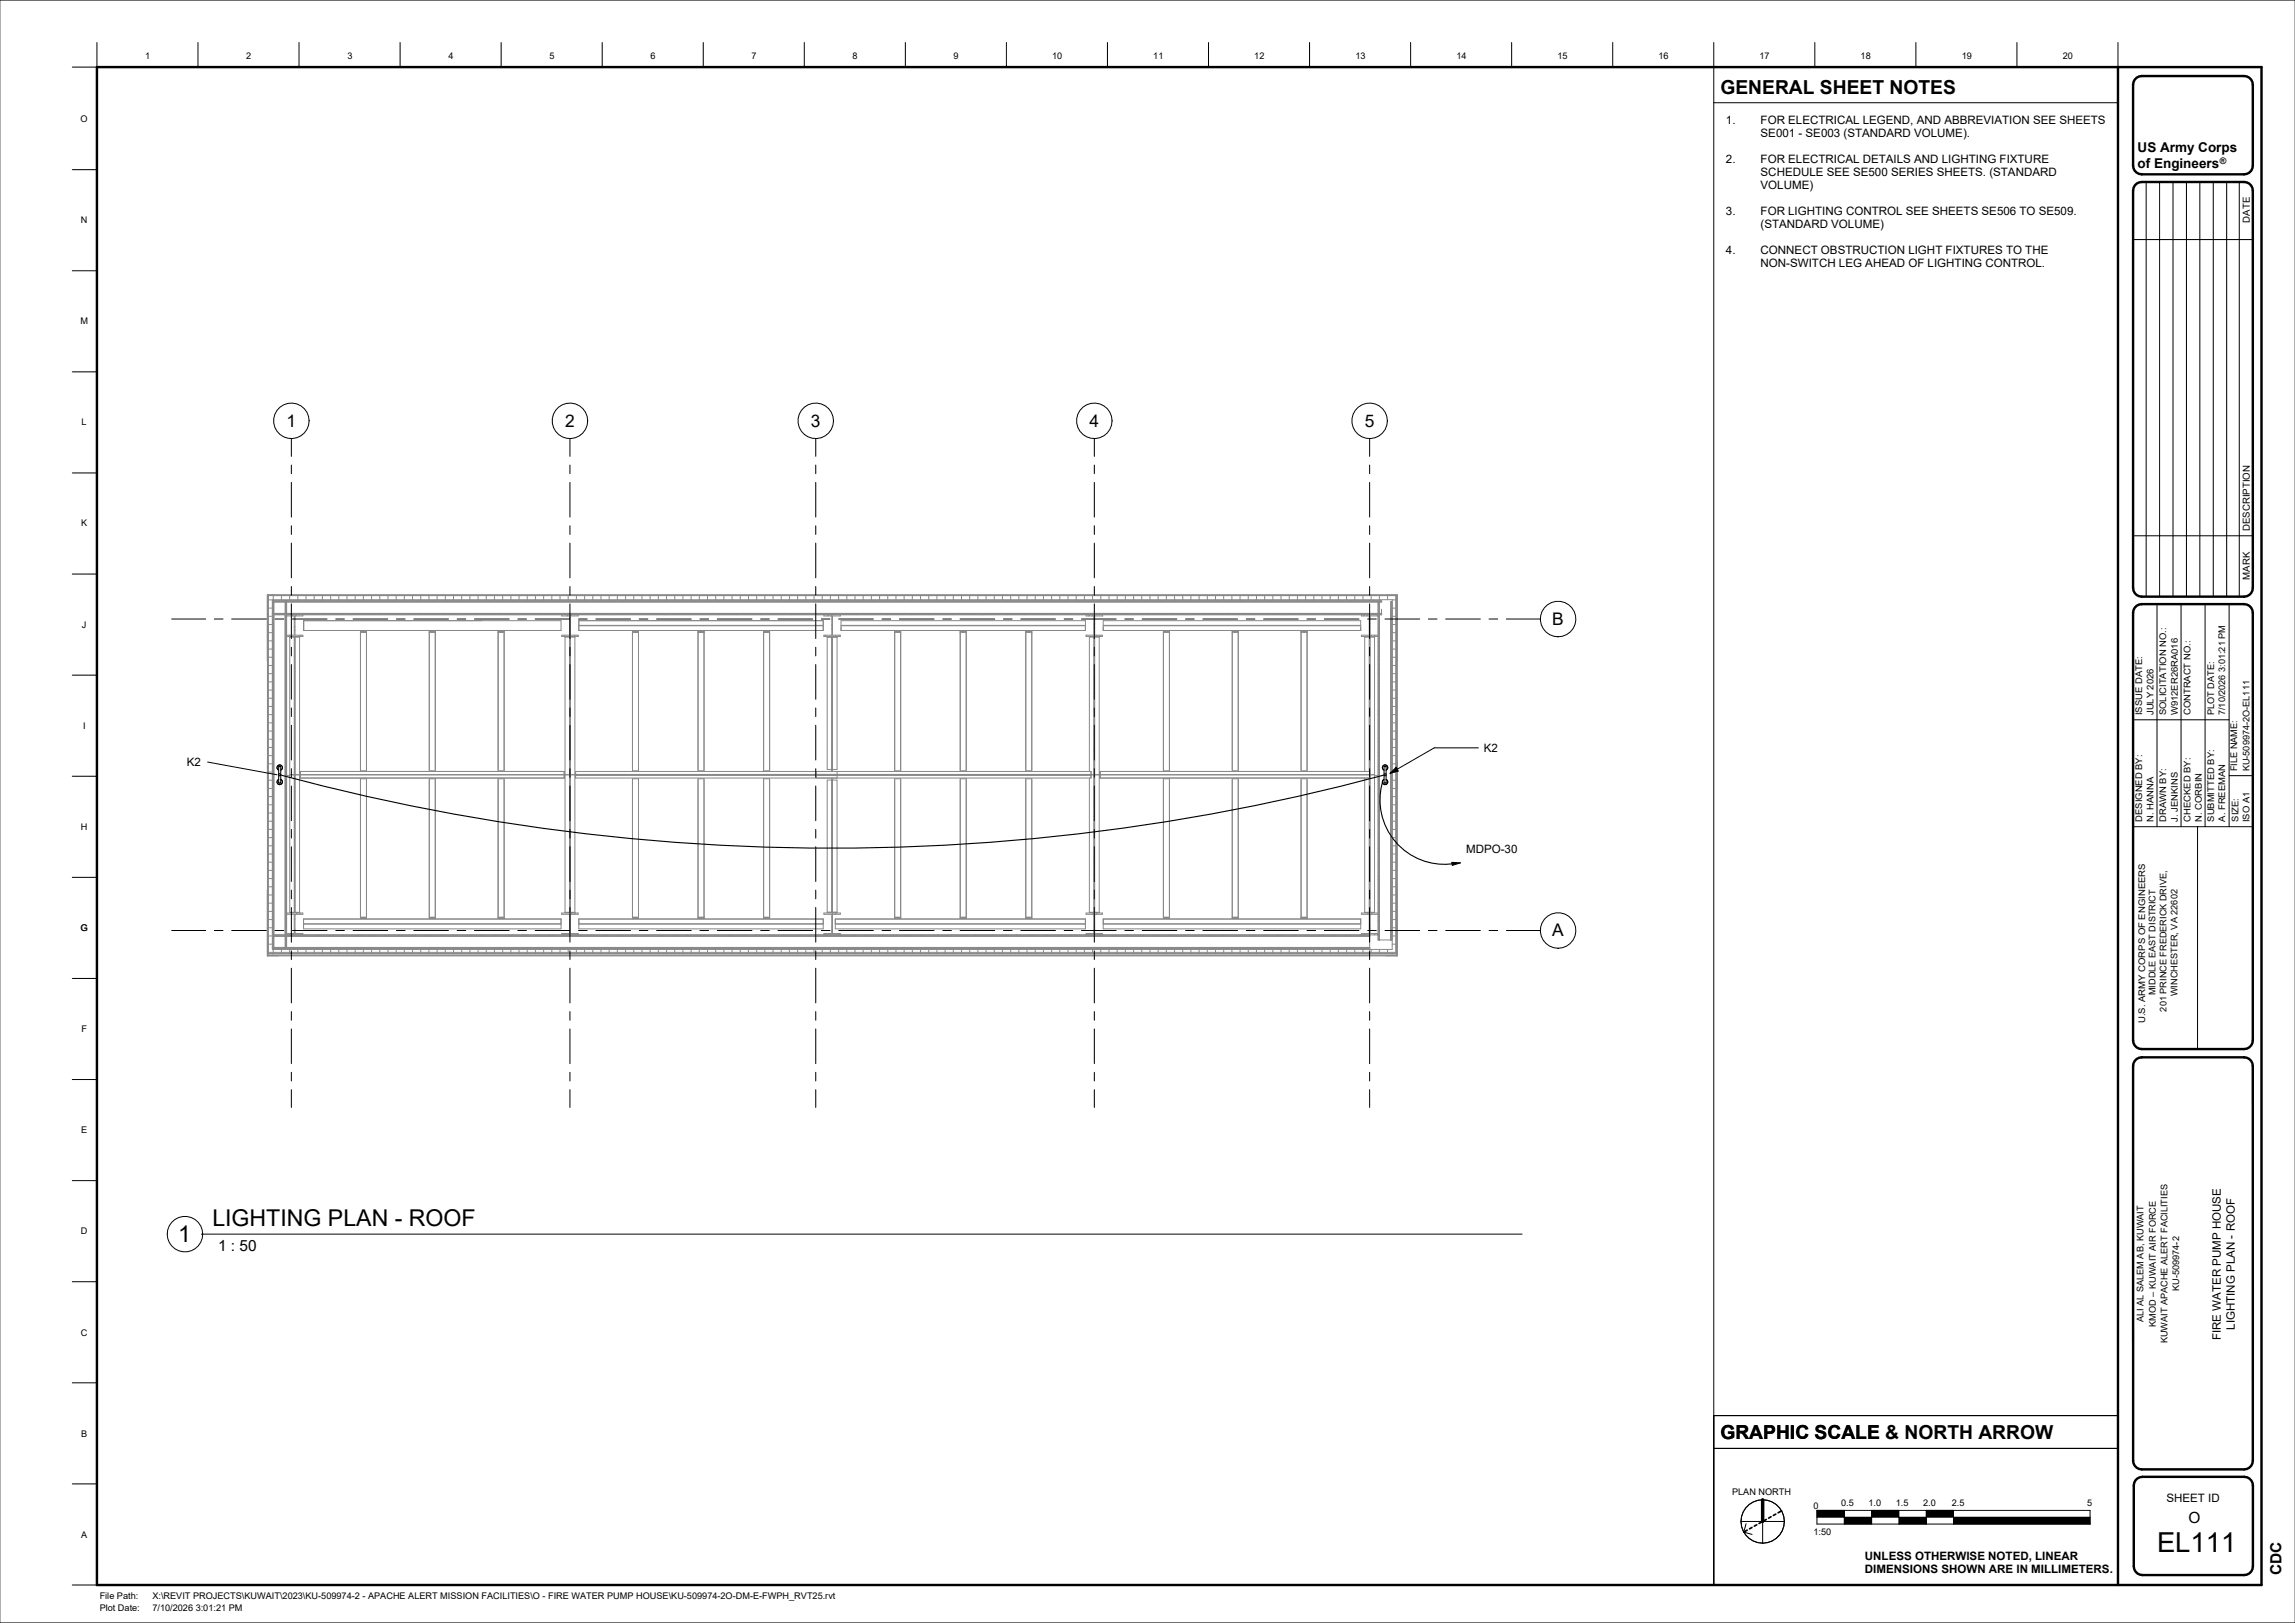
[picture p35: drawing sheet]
<svg xmlns="http://www.w3.org/2000/svg" width="841mm" height="594mm" viewBox="0 0 841 594" stroke-linecap="round" stroke-linejoin="round" font-family="sans-serif">
<defs><g id="words">
<text font-size="10.1" x="790.4" y="568.4">EL111</text>
<g font-size="8.5">
<text x="77.8" y="448.9">LIGHTING PLAN - ROOF</text>
<text x="65.2" y="454.9">1</text>
</g>
<g font-size="7.1">
<text x="630.4" y="34.3">GENERAL SHEET NOTES</text>
<text x="630.4" y="527.2">GRAPHIC SCALE</text>
<text x="630.4" y="527.2">GRAPHIC SCALE &amp; NORTH ARROW</text>
</g>
<g font-size="6.4">
<text x="105" y="156.3">1</text>
<text x="207.1" y="156.3">2</text>
<text x="297.1" y="156.3">3</text>
<text x="399.2" y="156.3">4</text>
<text x="500.1" y="156.3">5</text>
<text x="568.8" y="228.9">B</text>
<text x="568.8" y="343">A</text>
</g>
<g font-size="5.6">
<text x="79.9" y="458.1">1 : 50</text>
<text x="801.9" y="557.9">O</text>
<text x="836.1" y="577.1" transform="rotate(-90 836.1 577.1)">CDC</text>
</g>
<g font-size="4.9">
<text x="783.3" y="55.6">US Army Corps</text>
<text x="783.3" y="61.4">of Engineers</text>
</g>
<g font-size="4.2">
<text x="632.5" y="45.4">1.</text>
<text x="645.2" y="45.4">FOR ELECTRICAL LEGEND, AND ABBREVIATION SEE SHEETS</text>
<text x="645.2" y="50.2">SE001 - SE003 (STANDARD VOLUME).</text>
<text x="632.5" y="59.7">2.</text>
<text x="645.2" y="59.7">FOR ELECTRICAL DETAILS AND LIGHTING FIXTURE</text>
<text x="645.2" y="64.5">SCHEDULE SEE SE500 SERIES SHEETS. (STANDARD</text>
<text x="645.2" y="69.2">VOLUME)</text>
<text x="632.5" y="78.8">3.</text>
<text x="645.2" y="78.8">FOR LIGHTING CONTROL SEE SHEETS SE506 TO SE509.</text>
<text x="645.2" y="83.5">(STANDARD VOLUME)</text>
<text x="632.5" y="93.1">4.</text>
<text x="645.2" y="93.1">CONNECT OBSTRUCTION LIGHT FIXTURES TO THE</text>
<text x="645.2" y="97.8">NON-SWITCH LEG AHEAD OF LIGHTING CONTROL.</text>
<text x="543.8" y="275.4">K2</text>
<text x="68.5" y="280.6">K2</text>
<text x="537.3" y="312.5">MDPO-30</text>
<text x="813.8" y="491" transform="rotate(-90 813.8 491)">FIRE WATER PUMP HOUSE</text>
<text x="818.9" y="487.1" transform="rotate(-90 818.9 487.1)">LIGHTING PLAN - ROOF</text>
<text x="793.9" y="550.1">SHEET ID</text>
<text x="683.4" y="571.3">UNLESS OTHERWISE NOTED, LINEAR</text>
<text x="683.4" y="576.3">DIMENSIONS SHOWN ARE IN MILLIMETERS.</text>
</g>
<g font-size="3.5">
<text x="824.4" y="81.5" transform="rotate(-90 824.4 81.5)">DATE</text>
<text x="824.4" y="194.6" transform="rotate(-90 824.4 194.6)">DESCRIPTION</text>
<text x="824.4" y="212.4" transform="rotate(-90 824.4 212.4)">MARK</text>
</g>
<g font-size="3.4">
<text x="53.2" y="21.6">1</text>
<text x="90.3" y="21.6">2</text>
<text x="127.3" y="21.6">3</text>
<text x="164.3" y="21.6">4</text>
<text x="201.3" y="21.6">5</text>
<text x="238.4" y="21.6">6</text>
<text x="275.4" y="21.6">7</text>
<text x="312.4" y="21.6">8</text>
<text x="349.5" y="21.6">9</text>
<text x="385.6" y="21.6">10</text>
<text x="422.6" y="21.6">11</text>
<text x="459.6" y="21.6">12</text>
<text x="496.7" y="21.6">13</text>
<text x="533.7" y="21.6">14</text>
<text x="570.7" y="21.6">15</text>
<text x="607.8" y="21.6">16</text>
<text x="644.8" y="21.6">17</text>
<text x="681.8" y="21.6">18</text>
<text x="718.9" y="21.6">19</text>
<text x="755.9" y="21.6">20</text>
<text x="29.5" y="44.7">O</text>
<text x="29.7" y="81.7">N</text>
<text x="29.5" y="118.8">M</text>
<text x="29.9" y="155.8">L</text>
<text x="29.7" y="192.8">K</text>
<text x="30" y="229.9">J</text>
<text x="785" y="262" transform="rotate(-90 785 262)">ISSUE DATE:</text>
<text x="789.1" y="262" transform="rotate(-90 789.1 262)">JULY 2026</text>
<text x="793.8" y="262" transform="rotate(-90 793.8 262)">SOLICITATION NO.:</text>
<text x="798.1" y="262" transform="rotate(-90 798.1 262)">W912ER26RA016</text>
<text x="802.7" y="262" transform="rotate(-90 802.7 262)">CONTRACT NO.:</text>
<text x="811.3" y="262" transform="rotate(-90 811.3 262)">PLOT DATE:</text>
<text x="815.5" y="262" transform="rotate(-90 815.5 262)">7/10/2026 3:01:21 PM</text>
<text x="30.4" y="266.9">I</text>
<text x="819.8" y="282.5" transform="rotate(-90 819.8 282.5)">FILE NAME:</text>
<text x="824.3" y="282.5" transform="rotate(-90 824.3 282.5)">KU-509974-2O-EL111</text>
<text x="29.7" y="303.9">H</text>
<text x="785" y="301" transform="rotate(-90 785 301)">DESIGNED BY:</text>
<text x="789.1" y="301" transform="rotate(-90 789.1 301)">N. HANNA</text>
<text x="793.8" y="301" transform="rotate(-90 793.8 301)">DRAWN BY:</text>
<text x="798.1" y="301" transform="rotate(-90 798.1 301)">J. JENKINS</text>
<text x="802.7" y="301" transform="rotate(-90 802.7 301)">CHECKED BY:</text>
<text x="806.9" y="301" transform="rotate(-90 806.9 301)">N. CORBIN</text>
<text x="811.3" y="301" transform="rotate(-90 811.3 301)">SUBMITTED BY:</text>
<text x="815.5" y="301" transform="rotate(-90 815.5 301)">A. FREEMAN</text>
<text x="820.2" y="301" transform="rotate(-90 820.2 301)">SIZE:</text>
<text x="824.3" y="301.2" transform="rotate(-90 824.3 301.2)">ISO A1</text>
<text x="29.5" y="341">G</text>
<text x="789.9" y="364.5" transform="rotate(-90 789.9 364.5)">MIDDLE EAST DISTRICT</text>
<text x="798" y="364.9" transform="rotate(-90 798 364.9)">WINCHESTER, VA 22602</text>
<text x="793.9" y="370.5" transform="rotate(-90 793.9 370.5)">201 PRINCE FREDERICK DRIVE,</text>
<text x="29.8" y="378">F</text>
<text x="786.1" y="374.8" transform="rotate(-90 786.1 374.8)">U.S. ARMY CORPS OF ENGINEERS</text>
<text x="29.7" y="415.1">E</text>
<text x="29.6" y="452.1">D</text>
<text x="798.5" y="472.8" transform="rotate(-90 798.5 472.8)">KU-509974-2</text>
<text x="785.5" y="484.3" transform="rotate(-90 785.5 484.3)">ALI AL SALEM AB, KUWAIT</text>
<text x="29.7" y="489.3">C</text>
<text x="789.9" y="486" transform="rotate(-90 789.9 486)">KMOD – KUWAIT AIR FORCE</text>
<text x="794.2" y="492.1" transform="rotate(-90 794.2 492.1)">KUWAIT APACHE ALERT FACILITIES</text>
<text x="29.7" y="526.2">B</text>
<text x="634.7" y="547.6">PLAN NORTH</text>
<text x="674.7" y="551.5">0.5</text>
<text x="684.7" y="551.5">1.0</text>
<text x="694.7" y="551.5">1.5</text>
<text x="704.7" y="551.5">2.0</text>
<text x="715.2" y="551.5">2.5</text>
<text x="764.8" y="551.5">5</text>
<text x="664.5" y="552.8">0</text>
<text x="29.7" y="563.2">A</text>
<text x="664.5" y="562.3">1:50</text>
<text x="36.5" y="585.9">File Path:</text>
<text x="55.9" y="585.9">X:\REVIT PROJECTS\KUWAIT\2023\KU-509974-2 - APACHE ALERT MISSION FACILITIES\O - FIRE WATER PUMP HOUSE\KU-509974-2O-DM-E-FWPH_RVT25.rvt</text>
<text x="36.5" y="590">Plot Date:</text>
<text x="55.9" y="590">7/10/2026 3:01:21 PM</text>
</g>
<text font-size="3.3" x="813.5" y="59.9">®</text>
</g></defs>
<path d="M532.1 315.9l3.1 .2-3 .9z" fill="#000"/>
<g fill="none" stroke="#888" stroke-width=".37">
<path d="M98.1 218h413.8v131.5h-413.8zM98.3 219.7h1.5M98.3 218.2h413.4v131.1h-413.4zM99.8 219.7h410.4v128.1h-410.4zM100.1 218.2v1.5M103.1 218.2v1.5M106.1 218.2v1.5M109.1 218.2v1.5M112.1 218.2v1.5M115.1 218.2v1.5M118.1 218.2v1.5M121.1 218.2v1.5"/>
<path d="M124.1 218.2v1.5M127.2 218.2v1.5M130.2 218.2v1.5M133.2 218.2v1.5M136.2 218.2v1.5M139.2 218.2v1.5M142.2 218.2v1.5M145.2 218.2v1.5M148.2 218.2v1.5M151.2 218.2v1.5M154.2 218.2v1.5M157.2 218.2v1.5"/>
<path d="M160.2 218.2v1.5M163.2 218.2v1.5M166.2 218.2v1.5M169.2 218.2v1.5M172.2 218.2v1.5M175.2 218.2v1.5M178.2 218.2v1.5M181.2 218.2v1.5M184.2 218.2v1.5M187.2 218.2v1.5M190.2 218.2v1.5M193.2 218.2v1.5"/>
<path d="M196.2 218.2v1.5M199.2 218.2v1.5M202.2 218.2v1.5M205.2 218.2v1.5M208.2 218.2v1.5M211.2 218.2v1.5M214.2 218.2v1.5M217.2 218.2v1.5M220.2 218.2v1.5M223.2 218.2v1.5M226.2 218.2v1.5M229.2 218.2v1.5"/>
<path d="M232.2 218.2v1.5M235.2 218.2v1.5M238.2 218.2v1.5M241.2 218.2v1.5M244.2 218.2v1.5M247.3 218.2v1.5M250.3 218.2v1.5M253.3 218.2v1.5M256.3 218.2v1.5M259.3 218.2v1.5M262.3 218.2v1.5M265.3 218.2v1.5"/>
<path d="M268.3 218.2v1.5M271.3 218.2v1.5M274.3 218.2v1.5M277.3 218.2v1.5M280.3 218.2v1.5M283.3 218.2v1.5M286.3 218.2v1.5M289.3 218.2v1.5M292.3 218.2v1.5M295.3 218.2v1.5M298.3 218.2v1.5M301.3 218.2v1.5"/>
<path d="M304.3 218.2v1.5M307.3 218.2v1.5M310.3 218.2v1.5M313.3 218.2v1.5M316.3 218.2v1.5M319.3 218.2v1.5M322.3 218.2v1.5M325.3 218.2v1.5M328.3 218.2v1.5M331.3 218.2v1.5M334.3 218.2v1.5M337.3 218.2v1.5"/>
<path d="M340.3 218.2v1.5M343.3 218.2v1.5M346.3 218.2v1.5M349.3 218.2v1.5M352.3 218.2v1.5M355.3 218.2v1.5M358.3 218.2v1.5M361.3 218.2v1.5M364.3 218.2v1.5M367.3 218.2v1.5M370.4 218.2v1.5M373.4 218.2v1.5"/>
<path d="M376.4 218.2v1.5M379.4 218.2v1.5M382.4 218.2v1.5M385.4 218.2v1.5M388.4 218.2v1.5M391.4 218.2v1.5M394.4 218.2v1.5M397.4 218.2v1.5M400.4 218.2v1.5M403.4 218.2v1.5M406.4 218.2v1.5M409.4 218.2v1.5"/>
<path d="M412.4 218.2v1.5M415.4 218.2v1.5M418.4 218.2v1.5M421.4 218.2v1.5M424.4 218.2v1.5M427.4 218.2v1.5M430.4 218.2v1.5M433.4 218.2v1.5M436.4 218.2v1.5M439.4 218.2v1.5M442.4 218.2v1.5M445.4 218.2v1.5"/>
<path d="M448.4 218.2v1.5M451.4 218.2v1.5M454.4 218.2v1.5M457.4 218.2v1.5M460.4 218.2v1.5M463.4 218.2v1.5M466.4 218.2v1.5M469.4 218.2v1.5M472.4 218.2v1.5M475.4 218.2v1.5M478.4 218.2v1.5M481.4 218.2v1.5"/>
<path d="M484.4 218.2v1.5M487.4 218.2v1.5M490.4 218.2v1.5M493.5 218.2v1.5M496.5 218.2v1.5M499.5 218.2v1.5M502.5 218.2v1.5M505.5 218.2v1.5M508.5 218.2v1.5M510.2 219.7h1.5M511.5 218.2v131.1M98.3 225.7h1.5"/>
<path d="M98.3 228.7h1.5M98.3 231.7h1.5M98.3 234.7h1.5M98.3 237.7h1.5M99.9 220.5h406.3M99.9 224.7h406.3M100.2 222.3l-.4 .4h-1.5M100.2 232.4l-.3 .4M100.2 237.4l-.3 .4M100.2 233.6l-.3 .4M100.2 238.7l-.3 .3M100.2 227.4l-.3 .3"/>
<path d="M100.2 223.6l-.3 .3M100.2 228.6l-.3 .4M100.3 220.1v127M102.5 220.1l-.3 .3M102.9 224.8l-.4 .3M103.8 220.1l-.4 .3M104.1 224.8l-.4 .3M104.5 220.1v127M105 227.7l-.4 .4M105 237.8l-.4 .3M105 228.9l-.4 .4M105 233.9l-.4 .4"/>
<path d="M105 239l-.4 .3M105 222.7l-.4 .3M105 223.9l-.4 .3M105 225.1h6v.5h-2.9v7.1h2.9v.4h-6v-.4h2.8v-7.1h-2.8zM105 232.7l-.4 .4M106.2 232.7l-.4 .4M107.6 220.1l-.4 .3M107.9 224.8l-.9 .8M108 234.7l-.1 .1M108 235.9l-.1 .1M108 239.7l-.1 .2M108.1 229.6l-.3 .3"/>
<path d="M108.1 225.8l-.3 .2M108.1 230.8l-.3 .3M108.8 220.1l-.4 .3M109.1 224.8l-.8 .8M110.1 232.7l-.5 .4M111 233l-.2 .1M111.2 227.3h94.4v3.6h-94.4zM111.2 229.1h.1M111.2 229.2h.1M111.3 227.3v3.6M112.6 220.1l-.4 .3M112.9 224.8l-.3 .3"/>
<path d="M113.8 220.1l-.3 .3M114.1 224.8l-.3 .3M117.6 220.1l-.3 .3M118 224.8l-.4 .3M118.9 220.1l-.4 .3M119.2 224.8l-.4 .3M122.7 220.1l-.4 .3M123 224.8l-.4 .3M123.9 220.1l-.4 .3M124.2 224.8l-.4 .3M127.7 220.1l-.4 .3M128 224.8l-.4 .3"/>
<path d="M128.9 220.1l-.3 .3M129.2 224.8l-.3 .3M132.1 231.2h2.2v51.1h-2.2zM132.1 231.6h2.2M132.7 220.1l-.3 .3M133.1 224.8l-.4 .3M133.1 231.2v.4M133.2 231.2v.4M134 220.1l-.4 .3M134.3 224.8l-.4 .3M137.8 220.1l-.4 .3M138.1 224.8l-.4 .3"/>
<path d="M139 220.1l-.4 .3M139.3 224.8l-.4 .3M142.8 220.1l-.4 .3M143.1 224.8l-.4 .3M144 220.1l-.3 .3M144.3 224.8l-.3 .3M147.8 220.1l-.3 .3M148.2 224.8l-.4 .3M149.1 220.1l-.4 .3M149.4 224.8l-.4 .3M152.9 220.1l-.4 .3M153.2 224.8l-.4 .3"/>
<path d="M154.1 220.1l-.4 .3M154.4 224.8l-.4 .3M157.3 231.2h2.2v51.1h-2.2zM157.3 231.6h2.2M157.9 220.1l-.4 .3M158.2 224.8l-.4 .3M158.4 231.2v.4M158.5 231.2v.4M159.1 220.1l-.3 .3M159.4 224.8l-.3 .3M162.9 220.1l-.3 .3M163.3 224.8l-.4 .3"/>
<path d="M164.2 220.1l-.4 .3M164.5 224.8l-.4 .3M168 220.1l-.4 .3M168.3 224.8l-.4 .3M169.2 220.1l-.4 .3M169.5 224.8l-.4 .3M173 220.1l-.4 .3M173.3 224.8l-.4 .3M174.2 220.1l-.4 .3M174.5 224.8l-.3 .3M178 220.1l-.3 .3M178.4 224.8l-.4 .3"/>
<path d="M179.3 220.1l-.4 .3M179.6 224.8l-.4 .3M182.5 231.2h2.2v51.1h-2.2zM182.5 231.6h2.2M183.1 220.1l-.4 .3M183.4 224.8l-.4 .3M183.6 231.2v.4M183.7 231.2v.4M184.3 220.1l-.4 .3M184.6 224.8l-.4 .3M188.1 220.1l-.4 .3M188.4 224.8l-.4 .3"/>
<path d="M189.3 220.1l-.4 .3M189.6 224.8l-.3 .3M193.1 220.1l-.3 .3M193.4 224.8l-.3 .3M194.4 220.1l-.4 .3M194.7 224.8l-.4 .3M198.2 220.1l-.4 .3M198.5 224.8l-.4 .3M199.4 220.1l-.4 .3M199.7 224.8l-.4 .3M203.2 220.1l-.4 .3M203.5 224.8l-.4 .3"/>
<path d="M204.4 220.1l-.4 .3M204.7 224.8l-.3 .3M205.8 225.1h6.1v.5h-2.9v7.1h2.9v.4h-6.1v-.4h2.9v-7.1h-2.9zM206.9 232.7l-.5 .4M208.2 220.1l-.3 .3M208.5 224.8l-.8 .8M208.9 234.5l-.1 .1M208.9 239.5l-.1 .1M208.9 235.7l-.1 .1M209 229.4l-.3 .2M209 230.6l-.3 .3M209.5 220.1l-.4 .3"/>
<path d="M209.8 224.8l-1.1 1M210.7 232.7l-.5 .4M211.9 232.7l-.4 .4M212.1 229.1h89.6M212.1 229.2h89.6M212.1 227.3h89.6v3.6h-89.6zM213.3 220.1l-.4 .3M213.6 224.8l-.4 .3M214.5 220.1l-.4 .3M214.8 224.8l-.4 .3M218.3 220.1l-.4 .3M218.6 224.8l-.4 .3"/>
<path d="M219.5 220.1l-.4 .3M219.8 224.8l-.3 .3M223.3 220.1l-.3 .3M223.6 224.8l-.3 .3M224.5 220.1l-.3 .3M224.9 224.8l-.4 .3M228.4 220.1l-.4 .3M228.7 224.8l-.4 .3M229.6 220.1l-.4 .3M229.9 224.8l-.4 .3M231.8 231.2h2.2v51.1h-2.2zM231.8 231.6h2.2"/>
<path d="M232.8 231.2v.4M232.9 231.2v.4M233.4 220.1l-.4 .3M233.7 224.8l-.4 .3M234.6 220.1l-.4 .3M234.9 224.8l-.3 .3M238.4 220.1l-.3 .3M238.7 224.8l-.3 .3M239.6 220.1l-.3 .3M240 224.8l-.4 .3M243.5 220.1l-.4 .3M243.8 224.8l-.4 .3"/>
<path d="M244.7 220.1l-.4 .3M245 224.8l-.4 .3M248.5 220.1l-.4 .3M248.8 224.8l-.4 .3M249.7 220.1l-.4 .3M250 224.8l-.3 .3M253.5 220.1l-.3 .3M253.8 224.8l-.3 .3M254.7 220.1l-.3 .3M255.1 224.8l-.4 .3M255.8 231.2h2.2v51.1h-2.2zM255.8 231.6h2.2"/>
<path d="M256.8 231.2v.4M256.9 231.2v.4M258.6 220.1l-.4 .3M258.9 224.8l-.4 .3M259.8 220.1l-.4 .3M260.1 224.8l-.4 .3M263.6 220.1l-.4 .3M263.9 224.8l-.4 .3M264.8 220.1l-.4 .3M265.1 224.8l-.3 .3M268.6 220.1l-.3 .3M268.9 224.8l-.3 .3"/>
<path d="M269.8 220.1l-.3 .3M270.2 224.8l-.4 .3M273.7 220.1l-.4 .3M274 224.8l-.4 .3M274.9 220.1l-.4 .3M275.2 224.8l-.4 .3M278.7 220.1l-.4 .3M279 224.8l-.4 .3M279.8 231.2h2.2v51.1h-2.2zM279.8 231.6h2.2M279.9 220.1l-.4 .3M280.2 224.8l-.3 .3"/>
<path d="M280.9 231.2v.4M281 231.2v.4M283.7 220.1l-.3 .3M284 224.8l-.3 .3M284.9 220.1l-.3 .3M285.3 224.8l-.4 .3M288.8 220.1l-.4 .3M289.1 224.8l-.4 .3M290 220.1l-.4 .3M290.3 224.8l-.4 .3M293.8 220.1l-.4 .3M294.1 224.8l-.4 .3"/>
<path d="M295 220.1l-.4 .3M295.3 224.8l-.3 .3M298.8 220.1l-.3 .3M299.1 224.8l-.3 .3M300 220.1l-.3 .3M300.4 224.8l-.4 .3M301.9 225.1h6v.5h-2.8v7.1h2.8v.4h-6v-.4h2.9v-7.1h-2.9zM302.5 232.7l-.4 .4M303.1 233.4h1.8v48.4h-1.8v-48.4h3.6v48.4h-1.7v-48.4h1.7M303.9 220.1l-.4 .3M304.2 224.8l-.9 .8M305 234l-.1 .2"/>
<path d="M305 239l-.1 .2M305 235.2l-.1 .2M305.1 230.1l-.3 .3M305.1 228.9l-.3 .3M305.1 220.1l-.4 .3M305.4 224.8l-.9 .8M306.3 232.7l-.4 .4M307.6 232.7l-.5 .4M308.2 227.3h89.5v3.6h-89.5zM308.2 229.1h89.5M308.2 229.2h89.5M308.9 220.1l-.4 .3"/>
<path d="M309.2 224.8l-.4 .3M310.1 220.1l-.4 .3M310.4 224.8l-.3 .3M313.9 220.1l-.3 .3M314.2 224.8l-.3 .3M315.1 220.1l-.3 .3M315.5 224.8l-.4 .3M319 220.1l-.4 .3M319.3 224.8l-.4 .3M320.2 220.1l-.4 .3M320.5 224.8l-.4 .3M324 220.1l-.4 .3"/>
<path d="M324.3 224.8l-.4 .3M325.2 220.1l-.4 .3M325.5 224.8l-.3 .3M327.8 231.2h2.3v51.1h-2.3zM327.8 231.6h2.3M328.9 231.2v.4M329 231.2v.4M329 220.1l-.3 .3M329.3 224.8l-.3 .3M330.2 220.1l-.3 .3M330.6 224.8l-.4 .3M334.1 220.1l-.4 .3"/>
<path d="M334.4 224.8l-.4 .3M335.3 220.1l-.4 .3M335.6 224.8l-.4 .3M339.1 220.1l-.4 .3M339.4 224.8l-.4 .3M340.3 220.1l-.4 .3M340.6 224.8l-.3 .3M344.1 220.1l-.3 .3M344.4 224.8l-.3 .3M345.3 220.1l-.3 .3M345.7 224.8l-.4 .3M349.2 220.1l-.4 .3"/>
<path d="M349.5 224.8l-.4 .3M350.4 220.1l-.4 .3M350.7 224.8l-.4 .3M351.9 231.2h2.2v51.1h-2.2zM351.9 231.6h2.2M352.9 231.2v.4M353 231.2v.4M354.2 220.1l-.4 .3M354.5 224.8l-.4 .3M355.4 220.1l-.4 .3M355.7 224.8l-.3 .3M359.2 220.1l-.3 .3"/>
<path d="M359.5 224.8l-.3 .3M360.4 220.1l-.3 .3M360.8 224.8l-.4 .3M364.3 220.1l-.4 .3M364.6 224.8l-.4 .3M365.5 220.1l-.4 .3M365.8 224.8l-.4 .3M369.3 220.1l-.4 .3M369.6 224.8l-.4 .3M370.5 220.1l-.4 .3M370.8 224.8l-.3 .3M374.3 220.1l-.3 .3"/>
<path d="M374.6 224.8l-.3 .3M375.5 220.1l-.3 .3M375.9 224.8l-.4 .3M375.9 231.2h2.2v51.1h-2.2zM375.9 231.6h2.2M376.9 231.2v.4M377 231.2v.4M379.4 220.1l-.4 .3M379.7 224.8l-.4 .3M380.6 220.1l-.4 .3M380.9 224.8l-.4 .3M384.4 220.1l-.4 .3"/>
<path d="M384.7 224.8l-.4 .3M385.6 220.1l-.4 .3M385.9 224.8l-.3 .3M389.4 220.1l-.3 .3M389.7 224.8l-.3 .3M390.6 220.1l-.3 .3M391 224.8l-.4 .3M394.5 220.1l-.4 .3M394.8 224.8l-.4 .3M395.7 220.1l-.4 .3M396 224.8l-.4 .3M398 225.1h6v.5h-2.9v7.1h2.9v.4h-6v-.4h2.9v-7.1h-2.9z"/>
<path d="M398.2 232.7l-.2 .1M399.5 220.1l-.4 .3M399.8 224.8l-.8 .8M400.7 220.1l-.4 .3M401 224.8l-.8 .8M401.1 234.8l-.2 .1M401.1 239.8l-.2 .2M401.1 233.6l-.2 .1M401.1 238.6l-.2 .1M401.1 228.5l-.2 .2M401.1 229.7l-.2 .3M402 232.7l-.5 .4"/>
<path d="M403.2 232.7l-.5 .4M404 225.6h.1M404.3 229.1h94.3M404.3 229.2h94.3M404.3 227.3h94.3v3.6h-94.3zM404.5 220.1l-.3 .3M404.8 224.8l-.3 .3M405.7 220.1l-.3 .3M406.1 224.8l-.4 .3M409.6 220.1l-.4 .3M409.9 224.8l-.4 .3M410.8 220.1l-.4 .3"/>
<path d="M411.1 224.8l-.4 .3M414.6 220.1l-.4 .3M414.9 224.8l-.4 .3M415.8 220.1l-.4 .3M416.1 224.8l-.3 .3M419.6 220.1l-.4 .3M419.9 224.8l-.3 .3M420.8 220.1l-.3 .3M421.2 224.8l-.4 .3M424.7 220.1l-.4 .3M425 224.8l-.4 .3M425.9 220.1l-.4 .3"/>
<path d="M426.2 224.8l-.4 .3M426.3 231.2h2.2v51.1h-2.2zM426.3 231.6h2.2M427.4 231.2v.4M427.5 231.2v.4M429.7 220.1l-.4 .3M430 224.8l-.4 .3M430.9 220.1l-.4 .3M431.2 224.8l-.3 .3M434.7 220.1l-.4 .3M435 224.8l-.3 .3M435.9 220.1l-.3 .3"/>
<path d="M436.3 224.8l-.4 .3M439.8 220.1l-.4 .3M440.1 224.8l-.4 .3M441 220.1l-.4 .3M441.3 224.8l-.4 .3M444.8 220.1l-.4 .3M445.1 224.8l-.4 .3M446 220.1l-.4 .3M446.3 224.8l-.3 .3M449.8 220.1l-.4 .3M450.1 224.8l-.3 .3M451 220.1l-.3 .3"/>
<path d="M451.4 224.8l-.4 .3M451.6 231.2h2.2v51.1h-2.2zM451.6 231.6h2.2M452.6 231.2v.4M452.7 231.2v.4M454.9 220.1l-.4 .3M455.2 224.8l-.4 .3M456.1 220.1l-.4 .3M456.4 224.8l-.4 .3M459.9 220.1l-.4 .3M460.2 224.8l-.4 .3M461.1 220.1l-.4 .3"/>
<path d="M461.4 224.8l-.3 .3M464.9 220.1l-.4 .3M465.2 224.8l-.3 .3M466.1 220.1l-.3 .3M466.5 224.8l-.4 .3M469.9 220.1l-.3 .3M470.3 224.8l-.4 .3M471.2 220.1l-.4 .3M471.5 224.8l-.4 .3M475 220.1l-.4 .3M475.3 224.8l-.4 .3M476.2 220.1l-.4 .3"/>
<path d="M476.5 224.8l-.3 .3M476.8 231.2h2.2v51.1h-2.2zM476.8 231.6h2.2M477.8 231.2v.4M477.9 231.2v.4M480 220.1l-.4 .3M480.3 224.8l-.3 .3M481.2 220.1l-.3 .3M481.6 224.8l-.4 .3M485 220.1l-.3 .3M485.4 224.8l-.4 .3M486.3 220.1l-.4 .3"/>
<path d="M486.6 224.8l-.4 .3M490.1 220.1l-.4 .3M490.4 224.8l-.4 .3M491.3 220.1l-.4 .3M491.6 224.8l-.3 .3M495.1 220.1l-.4 .3M495.4 224.8l-.3 .3M496.3 220.1l-.3 .3M496.7 224.8l-.4 .3M498.9 225.1h6v.5h-2.9v7.1h2.9v.4h-6v-.4h2.9v-7.1h-2.9zM500.1 220.1l-.3 .3M500.5 224.8l-.9 .8"/>
<path d="M501.4 220.1l-.4 .3M501.7 224.8l-.9 .8M501.8 233.5h.1M502 234.6l-.2 .1M502 239.6l-.2 .1M502 238.4l-.2 .1M502 228.2l-.2 .3M502 229.5l-.2 .2M502.6 232.7l-.4 .4M503.9 232.7l-.5 .4M504.9 225.4l-.3 .2M505.2 220.1l-.4 .3"/>
<path d="M505.4 229.9l-.4 .4M505.4 226.1l-.4 .4M505.4 231.1l-.4 .4M505.4 236.2l-.4 .3M505.4 221.1l-.4 .3M505.4 235l-.4 .3M505.4 240l-.4 .4M505.4 220.5h.1M505.4 220.5v123.8h4.3M505.5 224.8l-.5 .5M506.2 220.2l-.2 .2M506.2 220.4v.1"/>
<path d="M506.2 223.2v1.6M509.7 220.5v123.8M509.7 220.5h.1M509.8 220.5h-.1M510.1 225.2l-.4 .4M510.1 221.4l-.4 .4M510.1 226.4l-.4 .4M510.1 231.5l-.4 .3M510.1 236.5l-.4 .4M510.1 230.2l-.4 .4M510.1 235.3l-.4 .3M510.2 222.7h1.5"/>
<path d="M510.2 225.7h1.5M510.2 228.7h1.5M510.2 231.7h1.5M510.2 234.7h1.5M510.2 237.7h1.5M98 241.9v84.2M98.3 240.8h1.5M98.3 243.8h1.5M98.3 246.8h1.5M98.3 249.8h1.5M98.3 252.8h1.5M98.3 255.8h1.5"/>
<path d="M98.3 258.8h1.5M100.2 242.5l-.3 .3M100.2 243.7l-.3 .4M100.2 247.5l-.3 .4M100.2 252.5l-.3 .4M100.2 257.6l-.3 .3M100.2 248.7l-.3 .4M100.2 253.8l-.3 .3M100.2 258.8l-.3 .4M105 242.8l-.4 .4M105 247.8l-.4 .4M105 252.9l-.4 .3"/>
<path d="M105 244l-.4 .4M105 249l-.4 .4M105 254.1l-.4 .3M105 259.1l-.4 .4M105 257.9l-.4 .4M108 244.7l-.1 .2M108 249.8l-.1 .1M108 259.8l-.1 .2M108 240.9l-.1 .2M108 246l-.1 .1M108 251l-.1 .1M108 256l-.1 .2"/>
<path d="M108 254.8l-.1 .2M208.9 240.7l-.1 .2M208.9 244.5l-.1 .2M208.9 259.6l-.1 .2M208.9 245.7l-.1 .2M208.9 250.8l-.1 .1M208.9 255.8l-.1 .2M208.9 249.6l-.1 .1M208.9 254.6l-.1 .1M305 244.1l-.1 .1M305 249.1l-.1 .2M305 254.1l-.1 .2"/>
<path d="M305 250.3l-.1 .2M305 255.4l-.1 .1M305 259.2l-.1 .1M305 240.3l-.1 .1M305 245.3l-.1 .1M401.1 243.6l-.2 .2M401.1 248.7l-.2 .1M401.1 253.7l-.2 .1M401.1 258.7l-.2 .2M401.1 244.8l-.2 .2M401.1 259.9l-.2 .2M401.1 249.9l-.2 .1"/>
<path d="M401.1 254.9l-.2 .2M502 248.4l-.2 .2M502 253.5l-.2 .1M502 258.5l-.2 .1M502 244.6l-.2 .2M502 249.7l-.2 .1M502 259.7l-.2 .2M502 243.4l-.2 .1M502 254.7l-.2 .1M505.4 245l-.4 .4M505.4 250.1l-.4 .3M505.4 255.1l-.4 .4"/>
<path d="M505.4 241.2l-.4 .4M505.4 246.2l-.4 .4M505.4 256.3l-.4 .4M505.4 251.3l-.4 .3M510.1 240.3l-.4 .4M510.1 245.3l-.4 .4M510.1 250.4l-.4 .3M510.1 255.4l-.4 .4M510.1 241.5l-.4 .4M510.1 251.6l-.4 .4M510.1 256.6l-.4 .4M510.1 246.6l-.4 .3"/>
<path d="M510.2 240.8h1.5M510.2 243.8h1.5M510.2 246.8h1.5M510.2 249.8h1.5M510.2 252.8h1.5M510.2 255.8h1.5M510.2 258.8h1.5M512 241.9v84.2M98.3 261.8h1.5M98.3 264.8h1.5M98.3 267.8h1.5M98.3 270.8h1.5"/>
<path d="M98.3 273.8h1.5M98.3 276.8h1.5M98.3 279.8h1.5M100.2 267.6l-.3 .4M100.2 272.7l-.3 .3M100.2 277.7l-.3 .4M100.2 263.8l-.3 .4M100.2 268.9l-.3 .3M100.2 273.9l-.3 .4M100.2 262.6l-.3 .4M100.2 278.9l-.3 .4M105 262.9l-.4 .4"/>
<path d="M105 268l-.4 .3M105 273l-.4 .4M105 278l-.4 .4M105 264.1l-.4 .4M105 269.2l-.4 .3M105 279.2l-.4 .4M105 274.2l-.4 .4M108 264.9l-.1 .1M108 269.9l-.1 .2M108 274.9l-.1 .2M108 280l-.1 .1M108 261.1l-.1 .1"/>
<path d="M108 266.1l-.1 .1M108 276.2l-.1 .1M108 271.1l-.1 .2M208.9 264.7l-.1 .1M208.9 269.7l-.1 .1M208.9 274.7l-.1 .2M208.9 279.8l-.1 .1M208.9 260.8l-.1 .2M208.9 275.9l-.1 .2M208.9 265.9l-.1 .1M208.9 270.9l-.1 .2M305 269.2l-.1 .2"/>
<path d="M305 274.3l-.1 .1M305 279.3l-.1 .1M305 260.4l-.1 .1M305 265.4l-.1 .2M305 270.5l-.1 .1M305 264.2l-.1 .1M305 275.5l-.1 .1M401.1 263.8l-.2 .1M401.1 273.8l-.2 .2M401.1 278.9l-.2 .1M401.1 265l-.2 .1M401.1 270l-.2 .2"/>
<path d="M401.1 275l-.2 .2M401.1 268.8l-.2 .1M502 263.5l-.2 .2M502 268.6l-.2 .1M502 278.6l-.2 .2M502 264.8l-.2 .1M502 269.8l-.2 .1M502 274.8l-.2 .2M502 279.9l-.2 .1M502 273.6l-.2 .1M505.4 260.1l-.4 .4M505.4 265.2l-.4 .3"/>
<path d="M505.4 275.2l-.4 .4M505.4 261.3l-.4 .4M505.4 266.4l-.4 .3M505.4 271.4l-.4 .4M505.4 276.4l-.4 .4M505.4 270.2l-.4 .4M510.1 260.4l-.4 .4M510.1 270.5l-.4 .4M510.1 275.5l-.4 .4M510.1 261.7l-.4 .3M510.1 266.7l-.4 .4M510.1 271.7l-.4 .4"/>
<path d="M510.1 265.5l-.4 .3M510.1 276.8l-.4 .3M510.2 261.8h1.5M510.2 264.8h1.5M510.2 267.8h1.5M510.2 270.8h1.5M510.2 273.8h1.5M510.2 276.8h1.5M510.2 279.8h1.5M98 284h.1M98.3 282.8h1.5M98.3 285.8h1.5"/>
<path d="M98.3 288.8h1.5M98.3 291.8h1.5M98.3 294.8h1.5M98.3 297.8h1.5M99.8 284h.1M100.2 282.7l-.3 .4M100.2 287.8l-.3 .3M100.2 292.8l-.3 .4M100.2 284l-.3 .3M100.2 289l-.3 .4M100.2 294l-.3 .4M100.2 299.1l-.3 .3"/>
<path d="M100.2 297.8l-.3 .4M105 283.1l-.4 .3M105 288.1l-.4 .4M105 298.2l-.4 .3M105 284.3l-.4 .3M105 289.3l-.4 .4M105 294.3l-.4 .4M105 299.4l-.4 .3M105 293.1l-.4 .4M105 284h1.2M106.2 283.8h1.7M108 285l-.1 .2"/>
<path d="M108 295.1l-.1 .1M108 281.2l-.1 .1M108 286.2l-.1 .2M108 291.3l-.1 .1M108 296.3l-.1 .1M108 290l-.1 .2M108 283.8h1.8M109.8 284h.2M110 282.6h96.8v2.4h-96.8zM110 283.8h96.8M110 283.7h96.8M132.1 285.2h2.2v51.2h-2.2z"/>
<path d="M157.3 285.2h2.2v51.2h-2.2zM182.5 285.2h2.2v51.2h-2.2zM206.8 284h.3M207.1 283.8h1.7M208.9 289.8l-.1 .2M208.9 294.9l-.1 .1M208.9 299.9l-.1 .1M208.9 281l-.1 .1M208.9 286l-.1 .2M208.9 291l-.1 .2M208.9 296.1l-.1 .1M208.9 284.8l-.1 .1"/>
<path d="M208.9 283.8h1.8M210.7 284h.2M210.9 283.7h188.9M210.9 282.6h188.9v2.4h-188.9zM211.2 283.7l-.1 .1M215 283.7l-.1 .1M216.2 283.7l-.1 .1M220 283.7l-.1 .1M221.3 283.7l-.1 .1M225.1 283.7l-.1 .1M226.3 283.7l-.1 .1M230.1 283.7l-.1 .1"/>
<path d="M231.3 283.7l-.1 .1M231.8 285.2h2.2v51.2h-2.2zM235.1 283.7l-.1 .1M236.4 283.7l-.1 .1M240.2 283.7l-.1 .1M241.4 283.7l-.1 .1M245.2 283.7l-.1 .1M246.4 283.7l-.1 .1M250.2 283.7l-.1 .1M251.5 283.7l-.1 .1M255.3 283.7l-.1 .1M255.8 285.2h2.2v51.2h-2.2z"/>
<path d="M256.5 283.7l-.1 .1M260.3 283.7l-.1 .1M261.5 283.7l-.1 .1M265.3 283.7l-.1 .1M266.6 283.7l-.1 .1M270.4 283.7l-.1 .1M271.6 283.7l-.1 .1M275.4 283.7l-.1 .1M276.6 283.7l-.1 .1M279.8 285.2h2.2v51.2h-2.2zM280.4 283.7l-.1 .1M281.7 283.7l-.1 .1"/>
<path d="M285.5 283.7l-.1 .1M286.7 283.7l-.1 .1M290.5 283.7l-.1 .1M291.7 283.7l-.1 .1M295.5 283.7l-.1 .1M296.8 283.7l-.1 .1M299.1 282.6v1.1M299.1 283.8v1.2M300.6 283.7l-.1 .1M301.8 283.7l-.1 .1M304.9 285.7h-1.8v48.5h3.6v-48.5h-1.7v48.4h1.7M304.9 285.7v48.4h-1.8"/>
<path d="M305 289.4l-.1 .1M305 299.4l-.1 .2M305 280.5l-.1 .2M305 285.6l-.1 .1M305 290.6l-.1 .1M305 295.6l-.1 .2M305 294.4l-.1 .1M305.6 283.7l-.1 .1M306.8 282.6v1.1M306.8 283.7v1.3M310.6 283.7l-.1 .1M311.9 283.7l-.1 .1"/>
<path d="M315.7 283.7l-.1 .1M316.9 283.7l-.1 .1M320.7 283.7l-.1 .1M321.9 283.7l-.1 .1M325.7 283.7l-.1 .1M327 283.7l-.1 .1M327.8 285.2h2.3v51.2h-2.3zM330.8 283.7l-.1 .1M332 283.7l-.1 .1M335.8 283.7l-.1 .1M337 283.7l-.1 .1M340.8 283.7l-.1 .1"/>
<path d="M342.1 283.7l-.1 .1M345.9 283.7l-.1 .1M347.1 283.7l-.1 .1M350.9 283.7l-.1 .1M351.9 285.2h2.2v51.2h-2.2zM352.1 283.7l-.1 .1M355.9 283.7l-.1 .1M357.2 283.7l-.1 .1M361 283.7l-.1 .1M362.2 283.7l-.1 .1M366 283.7l-.1 .1M367.2 283.7l-.1 .1"/>
<path d="M371 283.7l-.1 .1M372.3 283.7l-.1 .1M375.9 285.2h2.2v51.2h-2.2zM376.1 283.7l-.1 .1M377.3 283.7l-.1 .1M381.1 283.7l-.1 .1M382.3 283.7l-.1 .1M386.1 283.7l-.1 .1M387.4 283.7l-.1 .1M391.2 283.7l-.1 .1M392.4 283.7l-.1 .1M396.2 283.7l-.1 .1"/>
<path d="M397.4 283.7l-.1 .1M399.2 285v49.2h3.6v-100.8h-1.7v100.8M399.2 282.6v-49.2h1.7v100.8M400.9 283.8h-190M401.1 283.9l-.2 .1M401.1 288.9l-.2 .2M401.1 294l-.2 .1M401.1 299l-.2 .1M401.1 280.1l-.2 .1M401.1 290.1l-.2 .2M401.1 295.2l-.2 .1M401.1 285.1l-.2 .2"/>
<path d="M401.1 283.8h1.7M402.8 284h.3M426.3 285.2h2.2v51.2h-2.2zM451.6 285.2h2.2v51.2h-2.2zM476.8 285.2h2.2v51.2h-2.2zM500.1 282.6v-49.2h1.7v100.8M500.1 285v49.2h3.6v-100.8h-1.7v100.8M501.9 282.6h-98.8v2.4l98.9-.1M502 283.7h-98.9M502 288.7l-.2 .1M502 293.7l-.2 .2M502 298.8l-.2 .1"/>
<path d="M502 295l-.2 .1M502 300l-.2 .1M502 289.9l-.2 .2M503.7 284h1.3M503.7 283.8h-100.6M505.4 280.3l-.4 .3M505.4 285.3l-.4 .4M505.4 290.3l-.4 .4M505.4 295.4l-.4 .3M505.4 291.5l-.4 .4M505.4 296.6l-.4 .3M505.4 281.5l-.4 .3"/>
<path d="M505.4 286.5l-.4 .4M510.1 280.6l-.4 .3M510.1 285.6l-.4 .4M510.1 290.6l-.4 .4M510.1 295.7l-.4 .3M510.1 286.8l-.4 .4M510.1 291.9l-.4 .3M510.1 296.9l-.4 .4M510.1 281.8l-.4 .4M510.1 284h.1M510.2 282.8h1.5M510.2 285.8h1.5"/>
<path d="M510.2 288.8h1.5M510.2 291.8h1.5M510.2 294.8h1.5M510.2 297.8h1.5M511.9 284h.1M98.3 300.8h1.5M98.3 303.8h1.5M98.3 306.8h1.5M98.3 309.8h1.5M98.3 312.8h1.5M98.3 315.8h1.5M98.3 318.8h1.5"/>
<path d="M100.2 302.9l-.3 .3M100.2 307.9l-.3 .4M100.2 312.9l-.3 .4M100.2 318l-.3 .3M100.2 304.1l-.3 .4M100.2 319.2l-.3 .4M100.2 309.1l-.3 .4M100.2 314.2l-.3 .3M105 303.2l-.4 .4M105 308.2l-.4 .4M105 313.3l-.4 .3M105 318.3l-.4 .4"/>
<path d="M105 314.5l-.4 .3M105 319.5l-.4 .4M105 304.4l-.4 .4M105 309.4l-.4 .4M108 300.1l-.1 .2M108 305.1l-.1 .2M108 310.2l-.1 .1M108 315.2l-.1 .2M108 311.4l-.1 .1M108 316.4l-.1 .2M108 301.3l-.1 .2M108 306.4l-.1 .1"/>
<path d="M208.9 304.9l-.1 .2M208.9 310l-.1 .1M208.9 315l-.1 .1M208.9 306.1l-.1 .2M208.9 311.2l-.1 .1M208.9 316.2l-.1 .2M208.9 301.1l-.1 .2M305 304.5l-.1 .1M305 309.5l-.1 .1M305 314.5l-.1 .2M305 319.6l-.1 .1M305 300.7l-.1 .1"/>
<path d="M305 305.7l-.1 .1M305 315.8l-.1 .1M305 310.7l-.1 .2M401.1 309.1l-.2 .1M401.1 314.1l-.2 .1M401.1 319.1l-.2 .2M401.1 300.2l-.2 .2M401.1 305.2l-.2 .2M401.1 310.3l-.2 .1M401.1 315.3l-.2 .1M401.1 304l-.2 .2M502 303.8l-.2 .1"/>
<path d="M502 308.8l-.2 .2M502 313.9l-.2 .1M502 318.9l-.2 .1M502 305l-.2 .2M502 310.1l-.2 .1M502 315.1l-.2 .1M505.4 300.4l-.4 .3M505.4 305.4l-.4 .4M505.4 310.4l-.4 .4M505.4 315.5l-.4 .3M505.4 301.6l-.4 .4M505.4 306.6l-.4 .4"/>
<path d="M505.4 311.7l-.4 .3M505.4 316.7l-.4 .4M510.1 300.7l-.4 .4M510.1 305.7l-.4 .4M510.1 310.8l-.4 .3M510.1 315.8l-.4 .4M510.1 301.9l-.4 .4M510.1 307l-.4 .3M510.1 317l-.4 .4M510.1 312l-.4 .4M510.2 300.8h1.5M510.2 303.8h1.5"/>
<path d="M510.2 306.8h1.5M510.2 309.8h1.5M510.2 312.8h1.5M510.2 315.8h1.5M510.2 318.8h1.5M98.3 321.8h1.5M98.3 324.8h1.5M98.3 327.8h1.5M98.3 330.8h1.5M98.3 333.8h1.5M98.3 336.8h1.5M98.3 339.8h1.5"/>
<path d="M100.2 339.3l-.3 .4M100.2 323l-.3 .4M100.2 338.1l-.3 .4M100.2 324.2l-.3 .4M100.2 329.3l-.3 .3M100.2 334.3l-.3 .4M100.2 328l-.3 .4M100.2 333.1l-.3 .3M105 338.4l-.4 .4M105 339.6l-.4 .4M105 333.4l-.4 .3M105 324.5l-.4 .4"/>
<path d="M105 329.6l-.4 .3M105 323.3l-.4 .4M105 328.4l-.4 .3M105 334.4h6v.5h-2.9v7.1h2.9v.4h-6v-.4h2.8v-7.1h-2.8zM105.1 334.4l-.5 .6M107.9 334.2v-100.8h-1.7v100.8h3.6v-100.8h-1.8v100.8M108 330.3l-.1 .2M108 321.5l-.1 .1M108 326.5l-.1 .1M108 331.5l-.1 .2M108 320.2l-.1 .2M108 325.3l-.1 .1"/>
<path d="M108.1 335.3l-.3 .2M108.1 336.5l-.3 .3M109 334.4l-.5 .5M110.2 334.4l-.5 .5M111.2 338.5h94.4M111.2 338.4h94.4M111.2 336.6h94.4v3.6h-94.4zM133.1 336v.4M133.2 336v.4M134.3 336h-2.2M158.4 336v.4M158.5 336v.4"/>
<path d="M159.5 336h-2.2M183.6 336v.4M183.7 336v.4M184.7 336h-2.2M205.8 334.4h6.1v.5h-2.9v7.1h2.9v.4h-6.1v-.4h2.9v-7.1h-2.9zM208.8 334.2v-100.8h-1.7v100.8h3.6v-100.8h-1.8v100.8M208.9 325.1l-.1 .1M208.9 330.1l-.1 .1M208.9 321.2l-.1 .2M208.9 326.3l-.1 .1M208.9 331.3l-.1 .1M208.9 320l-.1 .2"/>
<path d="M209 335.1l-.3 .2M209 336.3l-.3 .2M209.6 334.4l-.5 .5M210.8 334.4l-.4 .5M212.1 338.5h89.6M212.1 338.4h89.6M212.1 336.6h89.6v3.6h-89.6zM232.8 336v.4M232.9 336v.4M234 336h-2.2M256.8 336v.4M256.9 336v.4"/>
<path d="M258 336h-2.2M280.9 336v.4M281 336v.4M282 336h-2.2M301.9 334.4h6v.5h-2.8v7.1h2.8v.4h-6v-.4h2.9v-7.1h-2.9zM305 324.6l-.1 .1M305 329.6l-.1 .2M305 320.8l-.1 .1M305 325.8l-.1 .2M305 330.9l-.1 .1M305.1 339.6l-.3 .3M305.1 335.8l-.3 .3"/>
<path d="M305.2 334.4l-.4 .5M306.1 338.5h91.6M306.1 338.4h91.6M306.1 336.6h91.6v3.6h-91.6zM306.5 334.4l-.5 .5M328.9 336v.4M329 336v.4M330.1 336h-2.3M352.9 336v.4M353 336v.4M354.1 336h-2.2M376.9 336v.4"/>
<path d="M377 336v.4M378.1 336h-2.2M398 334.4h6v.5h-2.9v7.1h2.9v.4h-6v-.4h2.9v-7.1h-2.9zM400.9 334.4l-.5 .5M401.1 324.2l-.2 .1M401.1 329.2l-.2 .1M401.1 320.3l-.2 .2M401.1 325.4l-.2 .1M401.1 330.4l-.2 .1M401.1 339.2l-.2 .3M401.1 335.4l-.2 .2M402.1 334.4l-.5 .5"/>
<path d="M404.3 338.5h94.3M404.3 338.4h94.3M404.3 336.6h94.3v3.6h-94.3zM427.4 336v.4M427.5 336v.4M428.5 336h-2.2M452.6 336v.4M452.7 336v.4M453.8 336h-2.2M477.8 336v.4M477.9 336v.4M479 336h-2.2"/>
<path d="M498.9 334.4h6v.5h-2.9v7.1h2.9v.4h-6v-.4h2.9v-7.1h-2.9zM501.5 334.4l-.4 .5M502 323.9l-.2 .2M502 329l-.2 .1M502 334l-.2 .1M502 325.2l-.2 .1M502 330.2l-.2 .1M502 320.1l-.2 .2M502 335.2l-.2 .2M502 339l-.2 .2M502.8 334.4l-.5 .5M505.4 320.5l-.4 .4"/>
<path d="M505.4 325.5l-.4 .4M505.4 330.6l-.4 .3M505.4 321.7l-.4 .4M505.4 326.8l-.4 .3M505.4 331.8l-.4 .4M505.4 336.8l-.4 .4M505.4 335.6l-.4 .4M510.1 320.8l-.4 .4M510.1 325.9l-.4 .3M510.1 335.9l-.4 .4M510.1 322.1l-.4 .3M510.1 327.1l-.4 .4"/>
<path d="M510.1 332.1l-.4 .4M510.1 337.2l-.4 .3M510.1 330.9l-.4 .4M510.2 321.8h1.5M510.2 324.8h1.5M510.2 327.8h1.5M510.2 330.8h1.5M510.2 333.8h1.5M510.2 336.8h1.5M510.2 339.8h1.5M98.1 350.1h413.8M98.3 342.8h1.5"/>
<path d="M98.3 345.8h1.5M98.3 348.8h413.4M99.9 342.9h402v4.2h-402M100.1 347.8v1.5M100.2 343.1l-.3 .4M100.2 344.4l-.3 .3M100.9 342.4l-.4 .5M101.3 347.1l-.4 .4M102.2 342.4l-.5 .5M102.5 347.1l-.4 .4M103.1 347.8v1.5M105 343.4l-.4 .4"/>
<path d="M105 344.7l-.4 .3M106.1 347.8v1.5M106.4 347.1l-.5 .4M106.5 342l-.9 .9M107.6 347.1l-.4 .4M107.7 342l-.9 .9M108.1 340.3l-.3 .3M108.1 341.5l-.3 .3M109.1 347.8v1.5M111 342.4l-.4 .5M111.4 347.1l-.4 .4M112.1 347.8v1.5"/>
<path d="M112.2 342.4l-.4 .5M112.6 347.1l-.4 .4M115.1 347.8v1.5M116 342.4l-.4 .5M116.4 347.1l-.4 .4M117.3 342.4l-.5 .5M117.6 347.1l-.4 .4M118.1 347.8v1.5M121.1 342.4l-.4 .5M121.1 347.8v1.5M121.5 347.1l-.5 .4M122.3 342.4l-.4 .5"/>
<path d="M122.7 347.1l-.4 .4M124.1 347.8v1.5M126.1 342.4l-.4 .5M126.5 347.1l-.4 .4M127.2 347.8v1.5M127.3 342.4l-.4 .5M127.7 347.1l-.4 .4M130.2 347.8v1.5M131.1 342.4l-.4 .5M131.5 347.1l-.4 .4M132.4 342.4l-.5 .5M132.7 347.1l-.4 .4"/>
<path d="M133.2 347.8v1.5M136.2 347.8v1.5M136.2 342.4l-.4 .5M136.6 347.1l-.5 .4M137.4 342.4l-.4 .5M137.8 347.1l-.5 .4M139.2 347.8v1.5M141.2 342.4l-.4 .5M141.6 347.1l-.4 .4M142.2 347.8v1.5M142.4 342.4l-.4 .5M142.8 347.1l-.4 .4"/>
<path d="M145.2 347.8v1.5M146.2 342.4l-.4 .5M146.6 347.1l-.4 .4M147.5 342.4l-.5 .5M147.8 347.1l-.4 .4M148.2 347.8v1.5M151.2 347.8v1.5M151.3 342.4l-.4 .5M151.7 347.1l-.5 .4M152.5 342.4l-.4 .5M152.9 347.1l-.5 .4M154.2 347.8v1.5"/>
<path d="M156.3 342.4l-.4 .5M156.7 347.1l-.4 .4M157.2 347.8v1.5M157.5 342.4l-.4 .5M157.9 347.1l-.4 .4M160.2 347.8v1.5M161.3 342.4l-.4 .5M161.7 347.1l-.4 .4M162.6 342.4l-.5 .5M162.9 347.1l-.4 .4M163.2 347.8v1.5M166.2 347.8v1.5"/>
<path d="M166.4 342.4l-.4 .5M166.8 347.1l-.5 .4M167.6 342.4l-.4 .5M168 347.1l-.5 .4M169.2 347.8v1.5M171.4 342.4l-.4 .5M171.8 347.1l-.4 .4M172.2 347.8v1.5M172.6 342.4l-.4 .5M173 347.1l-.4 .4M175.2 347.8v1.5M176.4 342.4l-.4 .5"/>
<path d="M176.8 347.1l-.4 .4M177.7 342.4l-.5 .5M178 347.1l-.4 .4M178.2 347.8v1.5M181.2 347.8v1.5M181.5 342.4l-.4 .5M181.9 347.1l-.5 .4M182.7 342.4l-.4 .5M183.1 347.1l-.5 .4M184.2 347.8v1.5M186.5 342.4l-.4 .5M186.9 347.1l-.4 .4"/>
<path d="M187.2 347.8v1.5M187.7 342.4l-.4 .5M188.1 347.1l-.4 .4M190.2 347.8v1.5M191.5 342.4l-.4 .5M191.9 347.1l-.4 .4M192.8 342.4l-.5 .5M193.1 347.1l-.4 .4M193.2 347.8v1.5M196.2 347.8v1.5M196.6 342.4l-.4 .5M197 347.1l-.5 .4"/>
<path d="M197.8 342.4l-.4 .5M198.2 347.1l-.5 .4M199.2 347.8v1.5M201.6 342.4l-.4 .5M202 347.1l-.4 .4M202.2 347.8v1.5M202.8 342.4l-.4 .5M203.2 347.1l-.4 .4M205.2 347.8v1.5M207 347.1l-.4 .4M207.1 342l-.9 .9M208.2 347.8v1.5"/>
<path d="M208.2 347.1l-.4 .4M208.3 342l-.9 .9M209 340.1l-.3 .3M209 341.3l-.3 .3M211.2 347.8v1.5M211.9 342.3l-.6 .6M212.1 347.1l-.5 .4M212.9 342.4l-.4 .5M213.3 347.1l-.5 .4M214.2 347.8v1.5M216.7 342.4l-.4 .5M217.1 347.1l-.4 .4"/>
<path d="M217.2 347.8v1.5M217.9 342.4l-.4 .5M218.3 347.1l-.4 .4M220.2 347.8v1.5M221.7 342.4l-.4 .5M222.1 347.1l-.4 .4M223 342.4l-.5 .5M223.2 347.8v1.5M223.3 347.1l-.4 .4M226.2 347.8v1.5M226.8 342.4l-.4 .5M227.1 347.1l-.4 .4"/>
<path d="M228 342.4l-.4 .5M228.4 347.1l-.5 .4M229.2 347.8v1.5M231.8 342.4l-.4 .5M232.2 347.1l-.4 .4M232.2 347.8v1.5M233 342.4l-.4 .5M233.4 347.1l-.4 .4M235.2 347.8v1.5M236.8 342.4l-.4 .5M237.2 347.1l-.4 .4M238.1 342.4l-.5 .5"/>
<path d="M238.2 347.8v1.5M238.4 347.1l-.4 .4M241.2 347.8v1.5M241.9 342.4l-.4 .5M242.2 347.1l-.4 .4M243.1 342.4l-.4 .5M243.5 347.1l-.5 .4M244.2 347.8v1.5M246.9 342.4l-.4 .5M247.3 347.8v1.5M247.3 347.1l-.4 .4M248.1 342.4l-.4 .5"/>
<path d="M248.5 347.1l-.4 .4M250.3 347.8v1.5M251.9 342.4l-.4 .5M252.3 347.1l-.4 .4M253.2 342.4l-.5 .5M253.3 347.8v1.5M253.5 347.1l-.4 .4M256.3 347.8v1.5M257 342.4l-.5 .5M257.3 347.1l-.4 .4M258.2 342.4l-.4 .5M258.6 347.1l-.5 .4"/>
<path d="M259.3 347.8v1.5M262 342.4l-.4 .5M262.3 347.8v1.5M262.4 347.1l-.4 .4M263.2 342.4l-.4 .5M263.6 347.1l-.4 .4M265.3 347.8v1.5M267 342.4l-.4 .5M267.4 347.1l-.4 .4M268.3 342.4l-.5 .5M268.3 347.8v1.5M268.6 347.1l-.4 .4"/>
<path d="M271.3 347.8v1.5M272.1 342.4l-.5 .5M272.4 347.1l-.4 .4M273.3 342.4l-.4 .5M273.7 347.1l-.5 .4M274.3 347.8v1.5M277.1 342.4l-.4 .5M277.3 347.8v1.5M277.5 347.1l-.4 .4M278.3 342.4l-.4 .5M278.7 347.1l-.4 .4M280.3 347.8v1.5"/>
<path d="M282.1 342.4l-.4 .5M282.5 347.1l-.4 .4M283.3 347.8v1.5M283.4 342.4l-.5 .5M283.7 347.1l-.4 .4M286.3 347.8v1.5M287.2 342.4l-.5 .5M287.5 347.1l-.4 .4M288.4 342.4l-.4 .5M288.8 347.1l-.5 .4M289.3 347.8v1.5M292.2 342.4l-.4 .5"/>
<path d="M292.3 347.8v1.5M292.6 347.1l-.4 .4M293.4 342.4l-.4 .5M293.8 347.1l-.4 .4M295.3 347.8v1.5M297.2 342.4l-.4 .5M297.6 347.1l-.4 .4M298.3 347.8v1.5M298.5 342.4l-.5 .5M298.8 347.1l-.4 .4M301.3 347.8v1.5M302.6 347.1l-.4 .4"/>
<path d="M302.8 342l-1 .9M303.9 347.1l-.5 .4M304 342l-.9 .9M304.3 347.8v1.5M305.1 340.9l-.3 .2M307.3 347.8v1.5M307.7 347.1l-.4 .4M307.8 342l-.9 .9M308.5 342.4l-.4 .5M308.9 347.1l-.4 .4M310.3 347.8v1.5M312.3 342.4l-.4 .5"/>
<path d="M312.7 347.1l-.4 .4M313.3 347.8v1.5M313.6 342.4l-.5 .5M313.9 347.1l-.4 .4M316.3 347.8v1.5M317.4 342.4l-.5 .5M317.7 347.1l-.4 .4M318.6 342.4l-.4 .5M319 347.1l-.5 .4M319.3 347.8v1.5M322.3 347.8v1.5M322.4 342.4l-.4 .5"/>
<path d="M322.8 347.1l-.4 .4M323.6 342.4l-.4 .5M324 347.1l-.4 .4M325.3 347.8v1.5M327.4 342.4l-.4 .5M327.8 347.1l-.4 .4M328.3 347.8v1.5M328.7 342.4l-.5 .5M329 347.1l-.4 .4M331.3 347.8v1.5M332.5 342.4l-.5 .5M332.8 347.1l-.4 .4"/>
<path d="M333.7 342.4l-.4 .5M334.1 347.1l-.5 .4M334.3 347.8v1.5M337.3 347.8v1.5M337.5 342.4l-.4 .5M337.9 347.1l-.4 .4M338.7 342.4l-.4 .5M339.1 347.1l-.4 .4M340.3 347.8v1.5M342.5 342.4l-.4 .5M342.9 347.1l-.4 .4M343.3 347.8v1.5"/>
<path d="M343.8 342.4l-.5 .5M344.1 347.1l-.4 .4M346.3 347.8v1.5M347.6 342.4l-.5 .5M347.9 347.1l-.4 .4M348.8 342.4l-.4 .5M349.2 347.1l-.5 .4M349.3 347.8v1.5M352.3 347.8v1.5M352.6 342.4l-.4 .5M353 347.1l-.4 .4M353.8 342.4l-.4 .5"/>
<path d="M354.2 347.1l-.4 .4M355.3 347.8v1.5M357.6 342.4l-.4 .5M358 347.1l-.4 .4M358.3 347.8v1.5M358.9 342.4l-.5 .5M359.2 347.1l-.4 .4M361.3 347.8v1.5M362.7 342.4l-.5 .5M363 347.1l-.4 .4M363.9 342.4l-.4 .5M364.3 347.1l-.5 .4"/>
<path d="M364.3 347.8v1.5M367.3 347.8v1.5M367.7 342.4l-.4 .5M368.1 347.1l-.4 .4M368.9 342.4l-.4 .5M369.3 347.1l-.4 .4M370.4 347.8v1.5M372.7 342.4l-.4 .5M373.1 347.1l-.4 .4M373.4 347.8v1.5M374 342.4l-.5 .5M374.3 347.1l-.4 .4"/>
<path d="M376.4 347.8v1.5M377.8 342.4l-.5 .5M378.1 347.1l-.4 .4M379 342.4l-.4 .5M379.4 347.8v1.5M379.4 347.1l-.5 .4M382.4 347.8v1.5M382.8 342.4l-.4 .5M383.2 347.1l-.5 .4M384 342.4l-.4 .5M384.4 347.1l-.4 .4M385.4 347.8v1.5"/>
<path d="M387.8 342.4l-.4 .5M388.2 347.1l-.4 .4M388.4 347.8v1.5M389.1 342.4l-.5 .5M389.4 347.1l-.4 .4M391.4 347.8v1.5M392.9 342.4l-.5 .5M393.2 347.1l-.4 .4M394.1 342.4l-.4 .5M394.4 347.8v1.5M394.5 347.1l-.5 .4M397.4 347.8v1.5"/>
<path d="M397.9 342.4l-.4 .5M398.3 347.1l-.5 .4M398.4 342l-.4 .3M399.5 347.1l-.4 .4M399.6 342l-.9 .9M400.4 347.8v1.5M401.1 340.4l-.2 .3M403.3 347.1l-.4 .4M403.4 347.8v1.5M403.4 342l-.9 .9M404.2 342.4l-.5 .5M404.5 347.1l-.4 .4"/>
<path d="M406.4 347.8v1.5M408 342.4l-.5 .5M408.3 347.1l-.4 .4M409.2 342.4l-.4 .5M409.4 347.8v1.5M409.6 347.1l-.5 .4M412.4 347.8v1.5M413 342.4l-.4 .5M413.4 347.1l-.5 .4M414.2 342.4l-.4 .5M414.6 347.1l-.4 .4M415.4 347.8v1.5"/>
<path d="M418 342.4l-.4 .5M418.4 347.8v1.5M418.4 347.1l-.4 .4M419.3 342.4l-.5 .5M419.6 347.1l-.4 .4M421.4 347.8v1.5M423.1 342.4l-.5 .5M423.4 347.1l-.4 .4M424.3 342.4l-.4 .5M424.4 347.8v1.5M424.7 347.1l-.5 .4M427.4 347.8v1.5"/>
<path d="M428.1 342.4l-.4 .5M428.5 347.1l-.5 .4M429.3 342.4l-.4 .5M429.7 347.1l-.4 .4M430.4 347.8v1.5M433.1 342.4l-.4 .5M433.4 347.8v1.5M433.5 347.1l-.4 .4M434.4 342.4l-.5 .5M434.7 347.1l-.4 .4M436.4 347.8v1.5M438.2 342.4l-.5 .5"/>
<path d="M438.5 347.1l-.4 .4M439.4 342.4l-.4 .5M439.4 347.8v1.5M439.8 347.1l-.5 .4M442.4 347.8v1.5M443.2 342.4l-.4 .5M443.6 347.1l-.5 .4M444.4 342.4l-.4 .5M444.8 347.1l-.4 .4M445.4 347.8v1.5M448.2 342.4l-.4 .5M448.4 347.8v1.5"/>
<path d="M448.6 347.1l-.4 .4M449.5 342.4l-.5 .5M449.8 347.1l-.4 .4M451.4 347.8v1.5M453.3 342.4l-.5 .5M453.6 347.1l-.4 .4M454.4 347.8v1.5M454.5 342.4l-.4 .5M454.9 347.1l-.5 .4M457.4 347.8v1.5M458.3 342.4l-.4 .5M458.7 347.1l-.5 .4"/>
<path d="M459.5 342.4l-.4 .5M459.9 347.1l-.4 .4M460.4 347.8v1.5M463.3 342.4l-.4 .5M463.4 347.8v1.5M463.7 347.1l-.4 .4M464.5 342.4l-.4 .5M464.9 347.1l-.4 .4M466.4 347.8v1.5M468.4 342.4l-.5 .5M468.7 347.1l-.4 .4M469.4 347.8v1.5"/>
<path d="M469.6 342.4l-.4 .5M470 347.1l-.5 .4M472.4 347.8v1.5M473.4 342.4l-.4 .5M473.8 347.1l-.5 .4M474.6 342.4l-.4 .5M475 347.1l-.4 .4M475.4 347.8v1.5M478.4 342.4l-.4 .5M478.4 347.8v1.5M478.8 347.1l-.4 .4M479.6 342.4l-.4 .5"/>
<path d="M480 347.1l-.4 .4M481.4 347.8v1.5M483.5 342.4l-.5 .5M483.8 347.1l-.4 .4M484.4 347.8v1.5M484.7 342.4l-.4 .5M485.1 347.1l-.5 .4M487.4 347.8v1.5M488.5 342.4l-.4 .5M488.9 347.1l-.5 .4M489.7 342.4l-.4 .5M490.1 347.1l-.4 .4"/>
<path d="M490.4 347.8v1.5M493.5 347.8v1.5M493.5 342.4l-.4 .5M493.9 347.1l-.4 .4M494.7 342.4l-.4 .5M495.1 347.1l-.4 .4M496.5 347.8v1.5M498.6 342.4l-.5 .5M498.9 347.1l-.4 .4M499 342l-.1 .1M499.5 347.8v1.5M500.2 347.1l-.5 .4"/>
<path d="M500.3 342l-.9 .9M502 340.2l-.2 .3M502.5 347.8v1.5M504.1 342l-.5 .4M504.9 342.4h-.1M505.4 340.6l-.4 .4M505.4 341.9l-.4 .3M505.5 347.8v1.5M508.5 347.8v1.5M510.1 341l-.4 .3M510.1 342.2l-.4 .3M510.2 342.8h1.5"/>
<path d="M510.2 345.8h1.5"/>
</g>
<g fill="none" stroke="#888" stroke-width=".5">
<path d="M98 218l.1 23.9zM511.9 218l.1 23.9zM99.9 220.4h406.3v-.3h-406.3v127.4h402v-.4h-402M99.9 224.8h406.3v.3h-406.3M100.2 220.1v127M104.6 220.1v127M105 220.1v127M107.9 233.5l.1 100.6zM208.8 233.5l.1 100.6zM304.9 233.5l.1 48.7zM400.9 233.5l.2 100.6zM505 220.5v123.8h.4v-123.8"/>
<path d="M509.7 220.5h.4v123.8h-.4zM107.9 283.8h.1M208.8 283.8h.1M210.9 283.7l188.9 .1zM299.1 283.7v.1M304.9 285.3l.1 48.8zM306.8 283.7v.1M400.9 283.8h.2M501.8 282.6l.2-49.1v100.6l-.2-49.1M501.9 283.8h.1M98 326.1l.1 24zM511.9 326.1l.1 24z"/>
<path d="M99.9 342.4h402v.5h-402"/>
</g>
<g fill="none" stroke="#000" stroke-width=".37">
<path d="M102.1 282.1a1 1 0 0 1-.4-1.5 1 1 0 0 1 1.6 0 1 1 0 0 1-.4 1.5M102.1 280.8h.8M102.1 286.8h.8M102.1 280.8v6M102.1 285.5a1 1 0 0 0-.4 1.5 1 1 0 0 0 1.6 0 1 1 0 0 0-.4-1.5M102.9 280.8v6M507.2 282.1a1 1 0 0 1-.4-1.5 1 1 0 0 1 1.5 0 1 1 0 0 1-.4 1.5M507.2 280.8h.7M507.2 286.8h.7M507.2 280.8v6M507.2 285.5a1 1 0 0 0-.4 1.5 1 1 0 0 0 1.5 0 1 1 0 0 0-.4-1.5M507.9 280.8v6"/>
<circle cx="106.8" cy="154.1" r="6.5"/>
<circle cx="102.5" cy="283.8" r=".38"/>
<circle cx="507.6" cy="283.8" r=".38"/>
</g>
<path d="M102.9 283.9a776.1 776.1 0 0 0 404.3 0M506.6 286.6a23.6 23.6 0 0 0 25.6 29.8M532.1 315.9l3.1 .2-3 .9z" fill="none" stroke="#000" stroke-width=".41"/>
<path d="M105 150.6h3.5v7.1h-3.5z" fill="#fff"/>
<g fill="none" stroke="#000" stroke-width=".37">
<path d="M106.8 160.6v6.6M106.8 170.3v3.2M106.8 176.7v12.7M106.8 192.6v3.2M106.8 198.9v12.8M106.8 214.8v3.2M106.8 221.2v12.7M106.8 237.1v3.1M106.8 243.4v12.7M106.8 259.3v3.2M106.8 265.7v12.7M106.8 281.6v3.1"/>
<path d="M106.8 287.9v12.7M106.8 303.8v3.2M106.8 310.2v12.7M106.8 326v3.2M106.8 332.4v12.7M106.8 348.3v3.2M106.8 354.6v12.8M106.8 370.5v3.2M106.8 376.9v12.7M106.8 392.8v3.2M106.8 399.1v6.5"/>
<circle cx="208.9" cy="154.1" r="6.5"/>
</g>
<path d="M207.1 150.6h3.5v7.1h-3.5z" fill="#fff"/>
<g fill="none" stroke="#000" stroke-width=".37">
<path d="M208.9 160.6v6.6M208.9 170.3v3.2M208.9 176.7v12.7M208.9 192.6v3.2M208.9 198.9v12.8M208.9 214.8v3.2M208.9 221.2v12.7M208.9 237.1v3.1M208.9 243.4v12.7M208.9 259.3v3.2M208.9 265.7v12.7M208.9 281.6v3.1"/>
<path d="M208.9 287.9v12.7M208.9 303.8v3.2M208.9 310.2v12.7M208.9 326v3.2M208.9 332.4v12.7M208.9 348.3v3.2M208.9 354.6v12.8M208.9 370.5v3.2M208.9 376.9v12.7M208.9 392.8v3.2M208.9 399.1v6.5"/>
<circle cx="298.9" cy="154.1" r="6.5"/>
</g>
<path d="M297.1 150.6h3.5v7.1h-3.5z" fill="#fff"/>
<g fill="none" stroke="#000" stroke-width=".37">
<path d="M298.9 160.6v6.6M298.9 170.3v3.2M298.9 176.7v12.7M298.9 192.6v3.2M298.9 198.9v12.8M298.9 214.8v3.2M298.9 221.2v12.7M298.9 237.1v3.1M298.9 243.4v12.7M298.9 259.3v3.2M298.9 265.7v12.7M298.9 281.6v3.1"/>
<path d="M298.9 287.9v12.7M298.9 303.8v3.2M298.9 310.2v12.7M298.9 326v3.2M298.9 332.4v12.7M298.9 348.3v3.2M298.9 354.6v12.8M298.9 370.5v3.2M298.9 376.9v12.7M298.9 392.8v3.2M298.9 399.1v6.5"/>
<circle cx="401" cy="154.1" r="6.5"/>
</g>
<path d="M399.2 150.6h3.5v7.1h-3.5z" fill="#fff"/>
<g fill="none" stroke="#000" stroke-width=".37">
<path d="M401 160.6v6.6M401 170.3v3.2M401 176.7v12.7M401 192.6v3.2M401 198.9v12.8M401 214.8v3.2M401 221.2v12.7M401 237.1v3.1M401 243.4v12.7M401 259.3v3.2M401 265.7v12.7M401 281.6v3.1"/>
<path d="M401 287.9v12.7M401 303.8v3.2M401 310.2v12.7M401 326v3.2M401 332.4v12.7M401 348.3v3.2M401 354.6v12.8M401 370.5v3.2M401 376.9v12.7M401 392.8v3.2M401 399.1v6.5"/>
<circle cx="571" cy="226.7" r="6.5"/>
</g>
<path d="M568.8 223.2h4.2v7.1h-4.2z" fill="#fff"/>
<g fill="none" stroke="#000" stroke-width=".37">
<path d="M62.9 226.7h12.5M78.5 226.7h3.2M84.9 226.7h12.7M100.8 226.7h3.2M107.1 226.7h12.8M123 226.7h3.2M129.4 226.7h12.7M145.3 226.7h3.2M151.6 226.7h12.7M167.5 226.7h3.2M173.9 226.7h12.7M189.8 226.7h3.1"/>
<path d="M196.1 226.7h12.7M212 226.7h3.2M218.4 226.7h12.7M234.2 226.7h3.2M240.6 226.7h12.7M256.5 226.7h3.2M262.8 226.7h12.8M278.7 226.7h3.2M285.1 226.7h12.7M301 226.7h3.2M307.3 226.7h12.7M323.2 226.7h3.2"/>
<path d="M329.6 226.7h12.7M345.5 226.7h3.1M351.8 226.7h12.7M367.7 226.7h3.2M374.1 226.7h12.7M389.9 226.7h3.2M396.3 226.7h12.7M412.2 226.7h3.2M418.5 226.7h12.8M434.4 226.7h3.2M440.8 226.7h12.7M456.7 226.7h3.2"/>
<path d="M463 226.7h12.7M478.9 226.7h3.2M485.3 226.7h12.7M501.2 226.7h3.1M507.5 226.7h12.7M523.4 226.7h3.2M529.8 226.7h12.7M545.7 226.7h3.1M552 226.7h12.5"/>
<circle cx="571" cy="340.8" r="6.5"/>
</g>
<path d="M568.8 337.3h4.2v7.1h-4.2z" fill="#fff"/>
<g fill="none" stroke="#000" stroke-width=".37">
<path d="M76.1 279.1l25.4 4.7M62.9 340.8h12.5M78.5 340.8h3.2M84.9 340.8h12.7M100.8 340.8h3.2M107.1 340.8h12.8M123 340.8h3.2M129.4 340.8h12.7M145.3 340.8h3.2M151.6 340.8h12.7M167.5 340.8h3.2M173.9 340.8h12.7"/>
<path d="M189.8 340.8h3.1M196.1 340.8h12.7M212 340.8h3.2M218.4 340.8h12.7M234.2 340.8h3.2M240.6 340.8h12.7M256.5 340.8h3.2M262.8 340.8h12.8M278.7 340.8h3.2M285.1 340.8h12.7M301 340.8h3.2M307.3 340.8h12.7"/>
<path d="M323.2 340.8h3.2M329.6 340.8h12.7M345.5 340.8h3.1M351.8 340.8h12.7M367.7 340.8h3.2M374.1 340.8h12.7M389.9 340.8h3.2M396.3 340.8h12.7M412.2 340.8h3.2M418.5 340.8h12.8M434.4 340.8h3.2M440.8 340.8h12.7"/>
<path d="M456.7 340.8h3.2M463 340.8h12.7M478.9 340.8h3.2M485.3 340.8h12.7M501.2 340.8h3.1M507.5 340.8h12.7M523.4 340.8h3.2M529.8 340.8h12.7M545.7 340.8h3.1M552 340.8h12.5"/>
<circle cx="501.9" cy="154.1" r="6.5"/>
</g>
<path d="M500.1 150.6h3.5v7.1h-3.5z" fill="#fff"/>
<g fill="none" stroke="#000" stroke-width=".37">
<path d="M35.5 15.6v9h-9M72.5 15.6v9M109.6 15.6v9M146.6 15.6v9M183.6 15.6v9M220.7 15.6v9M257.7 15.6v9M294.7 15.6v9M331.8 15.6v9M368.8 15.6v9M405.8 15.6v9M442.9 15.6v9"/>
<path d="M479.9 15.6v9M516.9 15.6v9M553.9 15.6v9M591 15.6v9M628 15.6v565M665 15.6v9M702.1 15.6v9M739.1 15.6v9M776.1 15.6v9M628 37.6h148.1M26.5 62.1h9M786.5 66.7v151.8"/>
<path d="M791.4 66.7v151.8M796.3 66.7v151.8M801.2 66.7v151.8M806.1 66.7v151.8M811 66.7v151.8M816 66.7v151.8M820.6 66.7v151.8M26.5 99.2h9M781.7 87.8h43.8M26.5 136.2h9M26.5 173.2h9M501.9 160.6v6.6"/>
<path d="M501.9 170.3v3.2M501.9 176.7v12.7M501.9 192.6v3.2M501.9 198.9v12.8M781.7 196.2h43.8M26.5 210.3h9M501.9 214.8v3.2M501.9 221.2v12.7M501.9 237.1v3.1M790.4 221.3v81.5M799.2 221.3v81.5M808 221.3v81.5"/>
<path d="M816.8 221.3v81.5M26.5 247.3h9M501.9 243.4v12.7M501.9 259.3v3.2M501.9 265.7v12.7M541.7 273.9h-16.1l-16.2 9.4M781.7 263.7h35.1M26.5 284.3h9M501.9 281.6v3.1M501.9 287.9v12.7M509.4 283.3l2.2-2.2 .8 1.4zM816.8 284.1h8.7"/>
<path d="M501.9 303.8v3.2M501.9 310.2v12.7M781.7 302.8h43.8M805.3 302.8v81.5M26.5 321.4h9M501.9 326v3.2M501.9 332.4v12.7M26.5 358.4h9M501.9 348.3v3.2M501.9 354.6v12.8M501.9 370.5v3.2M501.9 376.9v12.7"/>
<path d="M26.5 395.4h9M501.9 392.8v3.2M501.9 399.1v6.5M26.5 432.5h9M73.8 452.1h484M26.5 469.5h9M26.5 506.5h9M628 518.5h148.1M628 530.5h148.1M26.5 543.5h9M638 557.3h15.9M639.8 558.1l-.8 3.1 3 .8"/>
<path d="M645.9 557.3v7.9M665.8 553.2h100.1v5h-100.1zM665.8 555.7h100.1M675.8 553.2v5M685.8 553.2v5M695.8 553.2v5M705.8 553.2v5M715.9 553.2v5M26.5 580.6h9"/>
<circle cx="67.8" cy="452.1" r="6.5"/>
<circle cx="645.9" cy="557.3" r="7.9"/>
</g>
<path d="M509.4 283.3l2.2-2.2 .8 1.4zM665.8 553.2h10v2.5h-10zM675.8 555.7h10v2.5h-10zM685.8 553.2h10v2.5h-10zM695.8 555.7h10v2.5h-10zM705.8 553.2h10.1v2.5h-10.1zM715.9 555.7h50v2.5h-50z" fill="#000"/>
<path d="M35.5 24.6h793.2v556h-793.2zM776.1 24.6v556M782.3 29.2l.7-.7 1.8-.6h37.6a3.2 3.2 0 0 1 3.1 3.1v29.7a3.2 3.2 0 0 1-3.1 3.2h-37.6a3.2 3.2 0 0 1-3.1-3.2v-29.7zM782.3 68l.7-.7 1.8-.6h37.6a3.2 3.2 0 0 1 3.1 3.1v145.6a3.2 3.2 0 0 1-3.1 3.1h-37.6a3.2 3.2 0 0 1-3.1-3.1v-145.6zM782.3 222.6l.7-.7 1.8-.6h37.6a3.2 3.2 0 0 1 3.1 3.2v156.6a3.2 3.2 0 0 1-3.1 3.2h-37.6a3.2 3.2 0 0 1-3.1-3.2v-156.6zM783 387.9l1.8-.6h37.5a3.2 3.2 0 0 1 3.2 3.2v144.5a3.2 3.2 0 0 1-3.1 3.2h-37.5a3.2 3.2 0 0 1-3.2-3.2v-144.5l.1-1zM782.5 542.3l1.6-1.2 1-.2h37.3a3.2 3.2 0 0 1 3.2 3.2v29.7a3.2 3.2 0 0 1-3.2 3.1h-37.3a3.2 3.2 0 0 1-3.2-3.1v-29.7z" fill="none" stroke="#000" stroke-width=".89"/>
<path d="M642 559.5l-.9 .5M643.7 558.5l-.8 .5M645.5 557.5l-.9 .5M647.2 556.6l-.8 .5M649 555.6l-.9 .5M650.7 554.6l-.9 .5M652.8 553.4l-1.2 .7M640.2 560.5l-1.2 .7" fill="none" stroke="#000" stroke-width=".64"/>
<path d="M645.9 549.4v7.9" fill="none" stroke="#000" stroke-width="1.3"/>
<use href="#words"/>
</svg>
